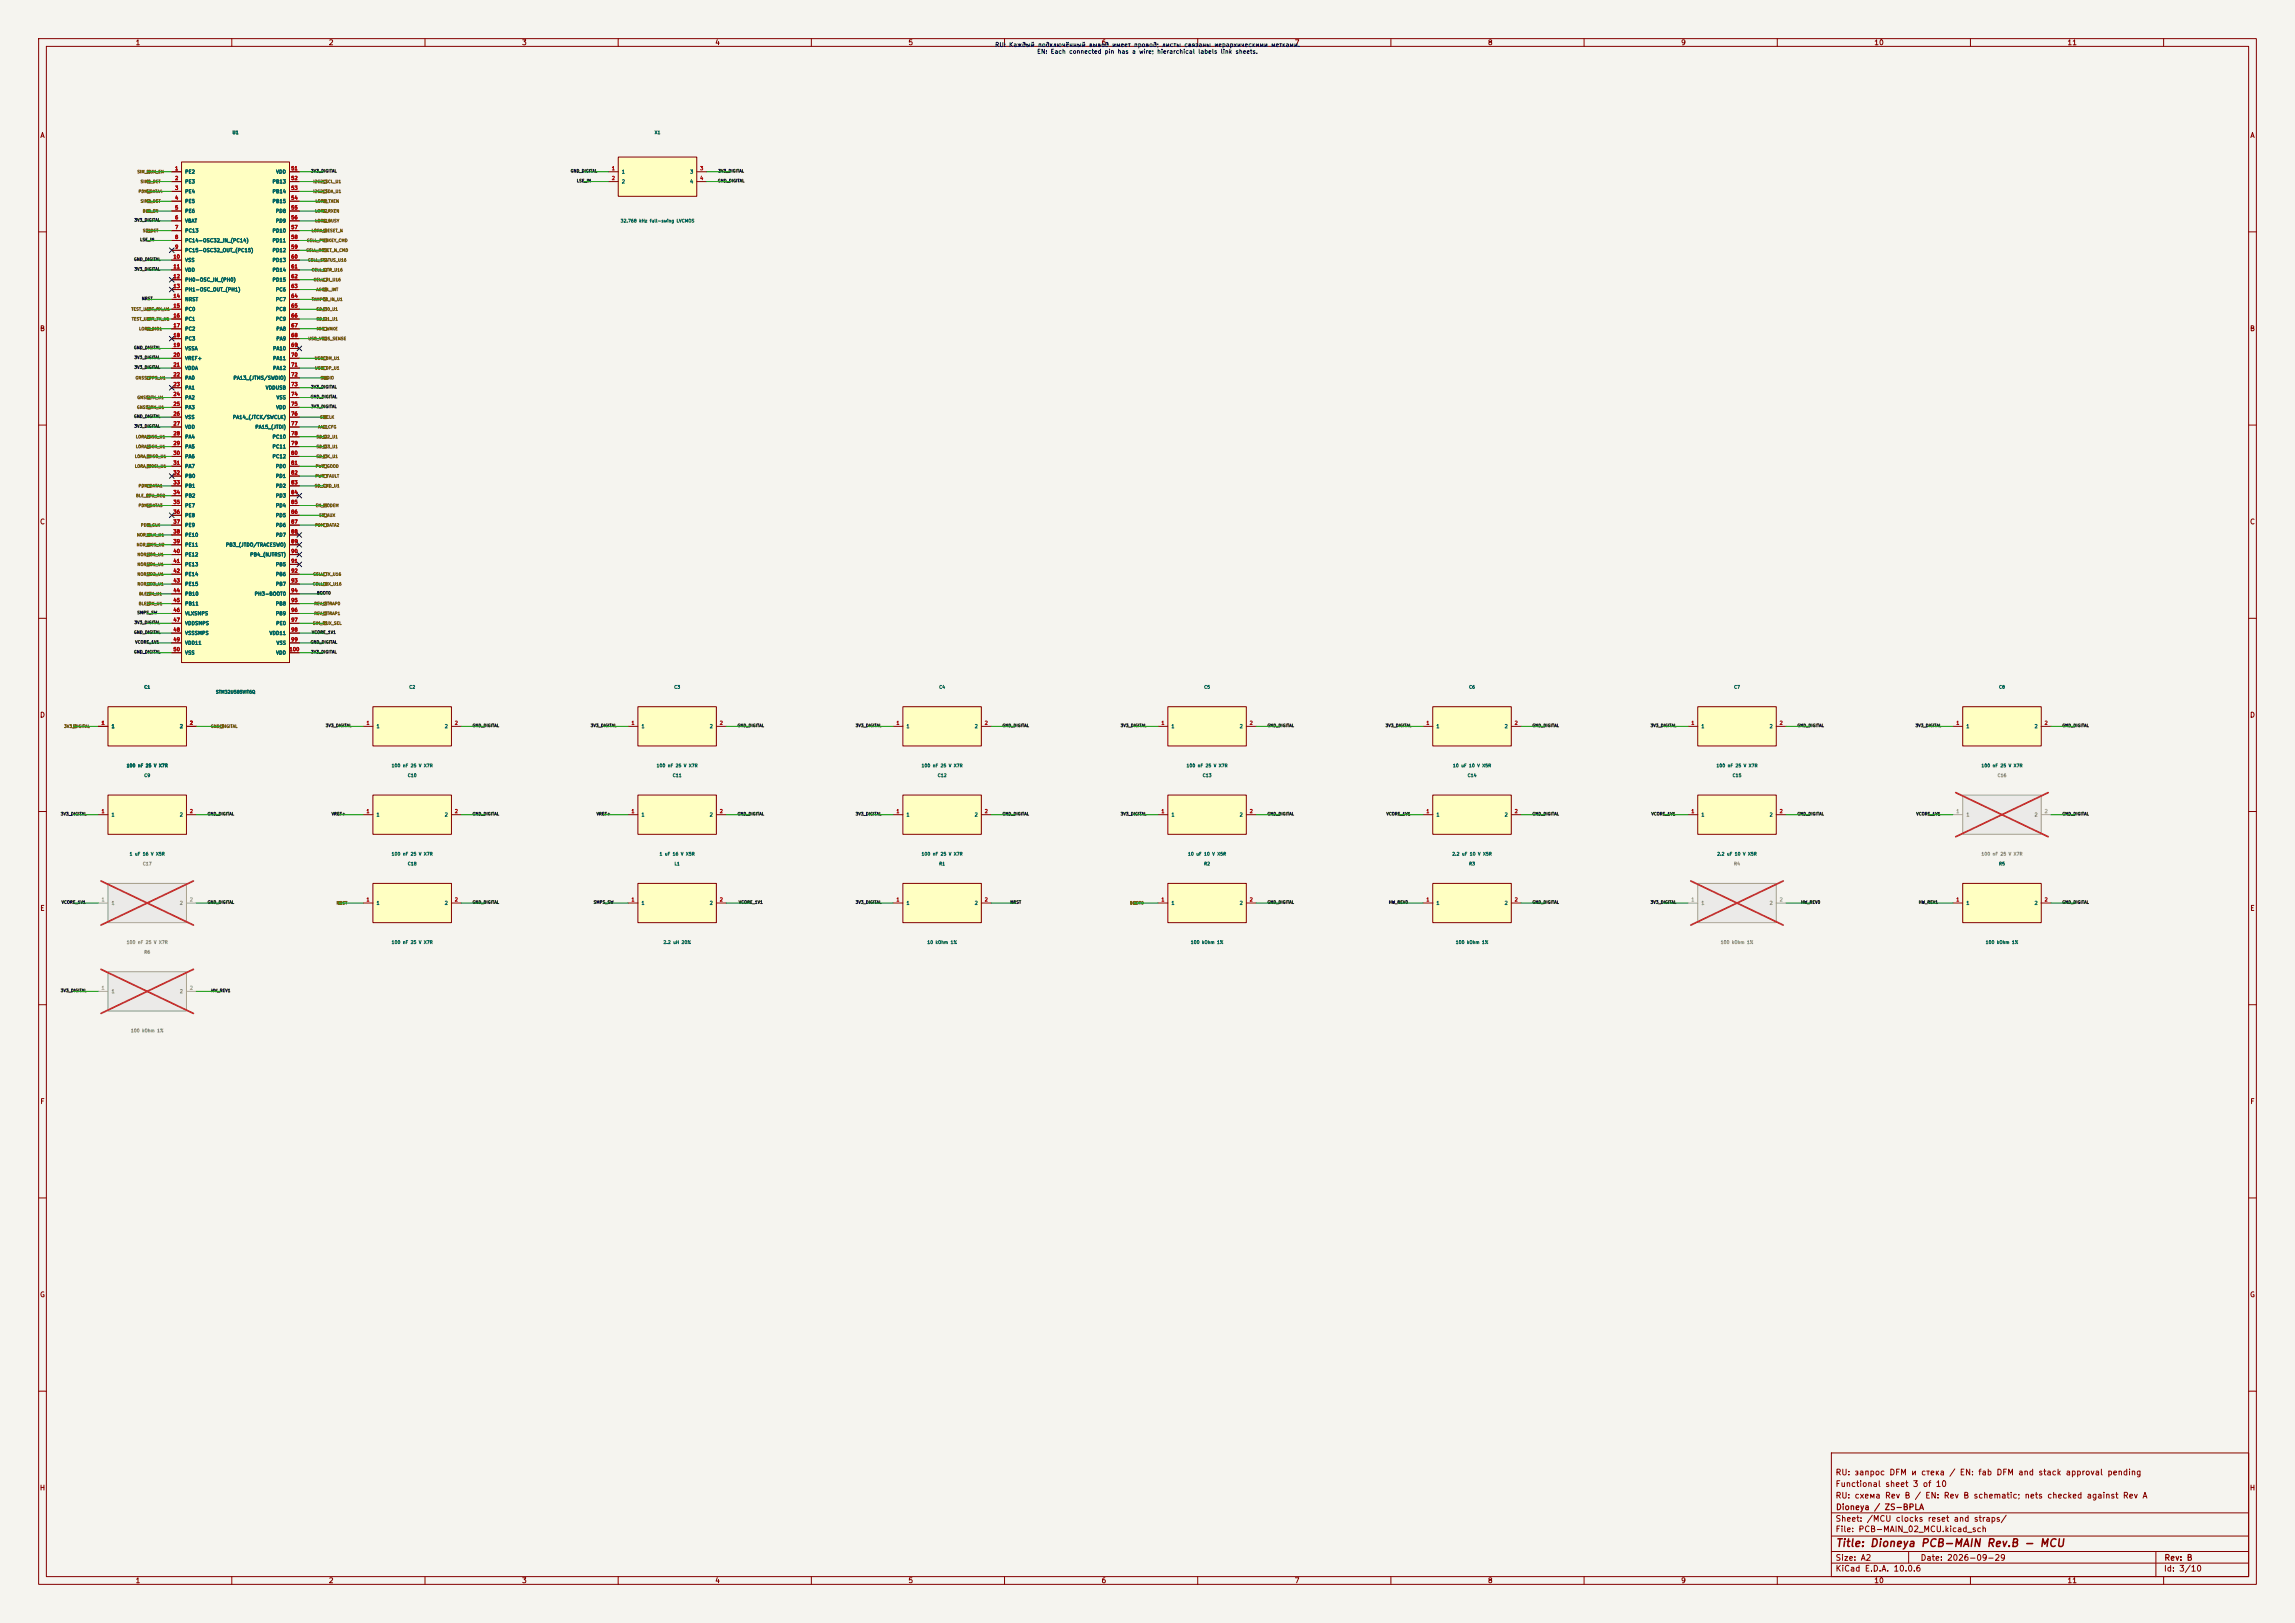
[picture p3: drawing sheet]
<svg xmlns="http://www.w3.org/2000/svg" width="594mm" height="420mm" viewBox="0 0 594 420" stroke-linecap="round" stroke-linejoin="round" font-family="sans-serif">
<defs><g id="words">
<text font-size="2" fill="#840000" x="475" y="400.8">Title: Dioneya PCB-MAIN Rev.B - MCU</text>
<g font-size="1.5" fill="#840000">
<text x="475" y="382.1">RU: запрос DFM и стека / EN: fab DFM and stack approval pending</text>
<text x="475" y="388.1">RU: схема Rev B / EN: Rev B schematic; nets checked against Rev A</text>
<text x="475" y="385.1">Functional sheet 3 of 10</text>
<text x="475" y="394.1">Sheet: /MCU clocks reset and straps/</text>
<text x="475.1" y="391.1">Dioneya / ZS-BPLA</text>
<text x="475" y="396.8">File: PCB-MAIN_02_MCU.kicad_sch</text>
<text x="475" y="407">KiCad E.D.A. 10.0.6</text>
<text x="475" y="404.2">Size: A2</text>
<text x="497" y="404.2">Date: 2026-09-29</text>
<text x="560" y="407">Id: 3/10</text>
<text x="560.1" y="404.2">Rev: B</text>
</g>
<g font-size="1.3" fill="#840000">
<text x="35" y="12">1</text>
<text x="85" y="12">2</text>
<text x="135" y="12">3</text>
<text x="185" y="12">4</text>
<text x="235" y="12">5</text>
<text x="285" y="12">6</text>
<text x="335" y="12">7</text>
<text x="385" y="12">8</text>
<text x="435" y="12">9</text>
<text x="485" y="12">10</text>
<text x="535" y="12">11</text>
<text x="10.3" y="36">A</text>
<text x="582.3" y="36">A</text>
<text x="10.2" y="86">B</text>
<text x="582.2" y="86">B</text>
<text x="10.2" y="136">C</text>
<text x="582.2" y="136">C</text>
<text x="10.2" y="186">D</text>
<text x="582.2" y="186">D</text>
<text x="10.3" y="236">E</text>
<text x="582.3" y="236">E</text>
<text x="10.3" y="286">F</text>
<text x="582.3" y="286">F</text>
<text x="10.2" y="336">G</text>
<text x="582.2" y="336">G</text>
<text x="10.2" y="386">H</text>
<text x="582.2" y="386">H</text>
<text x="35" y="410">1</text>
<text x="85" y="410">2</text>
<text x="135" y="410">3</text>
<text x="185" y="410">4</text>
<text x="235" y="410">5</text>
<text x="285" y="410">6</text>
<text x="335" y="410">7</text>
<text x="385" y="410">8</text>
<text x="435" y="410">9</text>
<text x="485" y="410">10</text>
<text x="535" y="410">11</text>
</g>
<g font-size="1.1" fill="#0000c2">
<text x="257.4" y="12.4">RU: Каждый подключённый вывод имеет провод; листы связаны иерархическими метками.</text>
<text x="268.3" y="14.2">EN: Each connected pin has a wire; hierarchical labels link sheets.</text>
</g>
<g font-size=".9" fill="#a90000">
<text x="45.2" y="44.2">1</text>
<text x="45.2" y="46.8">2</text>
<text x="75.3" y="44.2">51</text>
<text x="75.3" y="46.8">52</text>
<text x="158.2" y="44.2">1</text>
<text x="158.2" y="46.8">2</text>
<text x="181.1" y="44.2">3</text>
<text x="181.1" y="46.8">4</text>
<text x="45.2" y="49.3">3</text>
<text x="45.2" y="51.9">4</text>
<text x="75.3" y="49.3">53</text>
<text x="75.3" y="51.9">54</text>
<text x="45.2" y="54.4">5</text>
<text x="45.2" y="56.9">6</text>
<text x="45.2" y="59.5">7</text>
<text x="75.3" y="54.4">55</text>
<text x="75.3" y="56.9">56</text>
<text x="75.3" y="59.5">57</text>
<text x="45.2" y="62">8</text>
<text x="45.2" y="64.6">9</text>
<text x="75.3" y="62">58</text>
<text x="75.3" y="64.6">59</text>
<text x="44.8" y="67.1">10</text>
<text x="44.8" y="69.6">11</text>
<text x="75.3" y="67.1">60</text>
<text x="75.3" y="69.6">61</text>
<text x="44.8" y="72.2">12</text>
<text x="44.8" y="74.7">13</text>
<text x="44.8" y="77.3">14</text>
<text x="75.3" y="72.2">62</text>
<text x="75.3" y="74.7">63</text>
<text x="75.3" y="77.3">64</text>
<text x="44.8" y="79.8">15</text>
<text x="44.8" y="82.3">16</text>
<text x="75.3" y="79.8">65</text>
<text x="75.3" y="82.3">66</text>
<text x="44.8" y="84.9">17</text>
<text x="44.8" y="87.4">18</text>
<text x="44.8" y="90">19</text>
<text x="75.3" y="84.9">67</text>
<text x="75.3" y="87.4">68</text>
<text x="75.3" y="90">69</text>
<text x="44.8" y="92.5">20</text>
<text x="44.8" y="95">21</text>
<text x="75.3" y="92.5">70</text>
<text x="75.3" y="95">71</text>
<text x="44.8" y="97.6">22</text>
<text x="44.8" y="100.1">23</text>
<text x="75.3" y="97.6">72</text>
<text x="75.3" y="100.1">73</text>
<text x="44.8" y="102.7">24</text>
<text x="44.8" y="105.2">25</text>
<text x="44.8" y="107.7">26</text>
<text x="75.3" y="102.7">74</text>
<text x="75.3" y="105.2">75</text>
<text x="75.3" y="107.7">76</text>
<text x="44.8" y="110.3">27</text>
<text x="44.8" y="112.8">28</text>
<text x="75.3" y="110.3">77</text>
<text x="75.3" y="112.8">78</text>
<text x="44.8" y="115.4">29</text>
<text x="44.8" y="117.9">30</text>
<text x="75.3" y="115.4">79</text>
<text x="75.3" y="117.9">80</text>
<text x="44.8" y="120.4">31</text>
<text x="44.8" y="123">32</text>
<text x="44.8" y="125.5">33</text>
<text x="75.3" y="120.4">81</text>
<text x="75.3" y="123">82</text>
<text x="75.3" y="125.5">83</text>
<text x="44.8" y="128.1">34</text>
<text x="44.8" y="130.6">35</text>
<text x="75.3" y="128.1">84</text>
<text x="75.3" y="130.6">85</text>
<text x="44.8" y="133.1">36</text>
<text x="44.8" y="135.7">37</text>
<text x="75.3" y="133.1">86</text>
<text x="75.3" y="135.7">87</text>
<text x="44.8" y="138.2">38</text>
<text x="44.8" y="140.8">39</text>
<text x="44.8" y="143.3">40</text>
<text x="75.3" y="138.2">88</text>
<text x="75.3" y="140.8">89</text>
<text x="75.3" y="143.3">90</text>
<text x="44.8" y="145.8">41</text>
<text x="44.8" y="148.4">42</text>
<text x="75.3" y="145.8">91</text>
<text x="75.3" y="148.4">92</text>
<text x="44.8" y="150.9">43</text>
<text x="44.8" y="153.5">44</text>
<text x="75.3" y="150.9">93</text>
<text x="75.3" y="153.5">94</text>
<text x="44.8" y="156">45</text>
<text x="44.8" y="158.5">46</text>
<text x="44.8" y="161.1">47</text>
<text x="75.3" y="156">95</text>
<text x="75.3" y="158.5">96</text>
<text x="75.3" y="161.1">97</text>
<text x="44.8" y="163.6">48</text>
<text x="44.8" y="166.2">49</text>
<text x="75.3" y="163.6">98</text>
<text x="75.3" y="166.2">99</text>
<text x="44.8" y="168.7">50</text>
<text x="74.8" y="168.7">100</text>
<text x="26.2" y="187.8">1</text>
<text x="49" y="187.8">2</text>
<text x="94.7" y="187.8">1</text>
<text x="117.6" y="187.8">2</text>
<text x="163.3" y="187.8">1</text>
<text x="186.2" y="187.8">2</text>
<text x="231.9" y="187.8">1</text>
<text x="254.8" y="187.8">2</text>
<text x="300.5" y="187.8">1</text>
<text x="323.3" y="187.8">2</text>
<text x="369.1" y="187.8">1</text>
<text x="391.9" y="187.8">2</text>
<text x="437.6" y="187.8">1</text>
<text x="460.5" y="187.8">2</text>
<text x="506.2" y="187.8">1</text>
<text x="529.1" y="187.8">2</text>
<text x="26.2" y="210.6">1</text>
<text x="49" y="210.6">2</text>
<text x="94.7" y="210.6">1</text>
<text x="117.6" y="210.6">2</text>
<text x="163.3" y="210.6">1</text>
<text x="186.2" y="210.6">2</text>
<text x="231.9" y="210.6">1</text>
<text x="254.8" y="210.6">2</text>
<text x="300.5" y="210.6">1</text>
<text x="323.3" y="210.6">2</text>
<text x="369.1" y="210.6">1</text>
<text x="391.9" y="210.6">2</text>
<text x="437.6" y="210.6">1</text>
<text x="460.5" y="210.6">2</text>
<text x="94.7" y="233.5">1</text>
<text x="117.6" y="233.5">2</text>
<text x="163.3" y="233.5">1</text>
<text x="186.2" y="233.5">2</text>
<text x="231.9" y="233.5">1</text>
<text x="254.8" y="233.5">2</text>
<text x="300.5" y="233.5">1</text>
<text x="323.3" y="233.5">2</text>
<text x="369.1" y="233.5">1</text>
<text x="391.9" y="233.5">2</text>
<text x="506.2" y="233.5">1</text>
<text x="529.1" y="233.5">2</text>
</g>
<g font-size=".9" fill="#006464">
<text x="47.8" y="45.1">PE2</text>
<text x="47.8" y="47.7">PE3</text>
<text x="70.4" y="47.7">PB13</text>
<text x="71.4" y="45.1">VDD</text>
<text x="160.8" y="45.1">1</text>
<text x="160.8" y="47.7">2</text>
<text x="178.5" y="45.1">3</text>
<text x="178.5" y="47.7">4</text>
<text x="47.8" y="50.2">PE4</text>
<text x="47.8" y="52.8">PE5</text>
<text x="70.4" y="50.2">PB14</text>
<text x="70.4" y="52.8">PB15</text>
<text x="47.8" y="55.3">PE6</text>
<text x="47.8" y="57.8">VBAT</text>
<text x="71.3" y="55.3">PD8</text>
<text x="71.3" y="57.8">PD9</text>
<text x="47.8" y="60.4">PC13</text>
<text x="47.8" y="62.9">PC14-OSC32_IN_(PC14)</text>
<text x="47.8" y="65.5">PC15-OSC32_OUT_(PC15)</text>
<text x="70.4" y="60.4">PD10</text>
<text x="70.4" y="62.9">PD11</text>
<text x="70.4" y="65.5">PD12</text>
<text x="47.8" y="68">VSS</text>
<text x="47.8" y="70.5">VDD</text>
<text x="70.4" y="68">PD13</text>
<text x="70.4" y="70.5">PD14</text>
<text x="47.8" y="73.1">PH0-OSC_IN_(PH0)</text>
<text x="47.8" y="75.6">PH1-OSC_OUT_(PH1)</text>
<text x="70.4" y="73.1">PD15</text>
<text x="71.3" y="75.6">PC6</text>
<text x="47.8" y="78.2">NRST</text>
<text x="47.8" y="80.7">PC0</text>
<text x="47.8" y="83.2">PC1</text>
<text x="71.3" y="78.2">PC7</text>
<text x="71.3" y="80.7">PC8</text>
<text x="71.3" y="83.2">PC9</text>
<text x="47.8" y="85.8">PC2</text>
<text x="47.8" y="88.3">PC3</text>
<text x="71.4" y="85.8">PA8</text>
<text x="71.4" y="88.3">PA9</text>
<text x="47.8" y="90.9">VSSA</text>
<text x="47.8" y="93.4">VREF+</text>
<text x="47.8" y="95.9">VDDA</text>
<text x="70.6" y="90.9">PA10</text>
<text x="70.6" y="93.4">PA11</text>
<text x="70.6" y="95.9">PA12</text>
<text x="47.8" y="98.5">PA0</text>
<text x="47.8" y="101">PA1</text>
<text x="60.3" y="98.5">PA13_(JTMS/SWDIO)</text>
<text x="68.7" y="101">VDDUSB</text>
<text x="47.8" y="103.6">PA2</text>
<text x="47.8" y="106.1">PA3</text>
<text x="71.4" y="106.1">VDD</text>
<text x="71.5" y="103.6">VSS</text>
<text x="47.8" y="108.6">VSS</text>
<text x="47.8" y="111.2">VDD</text>
<text x="47.8" y="113.7">PA4</text>
<text x="60.1" y="108.6">PA14_(JTCK/SWCLK)</text>
<text x="66" y="111.2">PA15_(JTDI)</text>
<text x="70.4" y="113.7">PC10</text>
<text x="47.8" y="116.3">PA5</text>
<text x="47.8" y="118.8">PA6</text>
<text x="70.4" y="116.3">PC11</text>
<text x="70.4" y="118.8">PC12</text>
<text x="47.8" y="121.3">PA7</text>
<text x="47.8" y="123.9">PB0</text>
<text x="71.3" y="121.3">PD0</text>
<text x="71.3" y="123.9">PD1</text>
<text x="47.8" y="126.4">PB1</text>
<text x="47.8" y="129">PB2</text>
<text x="47.8" y="131.5">PE7</text>
<text x="71.3" y="126.4">PD2</text>
<text x="71.3" y="129">PD3</text>
<text x="71.3" y="131.5">PD4</text>
<text x="47.8" y="134">PE8</text>
<text x="47.8" y="136.6">PE9</text>
<text x="71.3" y="134">PD5</text>
<text x="71.3" y="136.6">PD6</text>
<text x="47.8" y="139.1">PE10</text>
<text x="47.8" y="141.7">PE11</text>
<text x="58.3" y="141.7">PB3_(JTDO/TRACESWO)</text>
<text x="71.3" y="139.1">PD7</text>
<text x="47.8" y="144.2">PE12</text>
<text x="47.8" y="146.7">PE13</text>
<text x="47.8" y="149.3">PE14</text>
<text x="64.6" y="144.2">PB4_(NJTRST)</text>
<text x="71.3" y="146.7">PB5</text>
<text x="71.3" y="149.3">PB6</text>
<text x="47.8" y="151.8">PE15</text>
<text x="47.8" y="154.4">PB10</text>
<text x="65.8" y="154.4">PH3-BOOT0</text>
<text x="71.3" y="151.8">PB7</text>
<text x="47.8" y="156.9">PB11</text>
<text x="47.8" y="159.4">VLXSMPS</text>
<text x="47.8" y="162">VDDSMPS</text>
<text x="71.3" y="156.9">PB8</text>
<text x="71.3" y="159.4">PB9</text>
<text x="71.4" y="162">PE0</text>
<text x="47.8" y="164.5">VSSSMPS</text>
<text x="47.8" y="167.1">VDD11</text>
<text x="69.7" y="164.5">VDD11</text>
<text x="71.5" y="167.1">VSS</text>
<text x="47.8" y="169.6">VSS</text>
<text x="71.4" y="169.6">VDD</text>
<text x="28.8" y="188.6">1</text>
<text x="46.4" y="188.6">2</text>
<text x="97.3" y="188.6">1</text>
<text x="115" y="188.6">2</text>
<text x="165.9" y="188.6">1</text>
<text x="183.6" y="188.6">2</text>
<text x="234.5" y="188.6">1</text>
<text x="252.2" y="188.6">2</text>
<text x="303.1" y="188.6">1</text>
<text x="320.7" y="188.6">2</text>
<text x="371.7" y="188.6">1</text>
<text x="389.3" y="188.6">2</text>
<text x="440.2" y="188.6">1</text>
<text x="457.9" y="188.6">2</text>
<text x="508.8" y="188.6">1</text>
<text x="526.5" y="188.6">2</text>
<text x="28.8" y="211.5">1</text>
<text x="46.4" y="211.5">2</text>
<text x="97.3" y="211.5">1</text>
<text x="115" y="211.5">2</text>
<text x="165.9" y="211.5">1</text>
<text x="183.6" y="211.5">2</text>
<text x="234.5" y="211.5">1</text>
<text x="252.2" y="211.5">2</text>
<text x="303.1" y="211.5">1</text>
<text x="320.7" y="211.5">2</text>
<text x="371.7" y="211.5">1</text>
<text x="389.3" y="211.5">2</text>
<text x="440.2" y="211.5">1</text>
<text x="457.9" y="211.5">2</text>
<text x="97.3" y="234.4">1</text>
<text x="115" y="234.4">2</text>
<text x="165.9" y="234.4">1</text>
<text x="183.6" y="234.4">2</text>
<text x="234.5" y="234.4">1</text>
<text x="252.2" y="234.4">2</text>
<text x="303.1" y="234.4">1</text>
<text x="320.7" y="234.4">2</text>
<text x="371.7" y="234.4">1</text>
<text x="389.3" y="234.4">2</text>
<text x="508.8" y="234.4">1</text>
<text x="526.5" y="234.4">2</text>
</g>
<g font-size=".9" fill="#a5a4a2">
<text x="506.2" y="210.6">1</text>
<text x="529.1" y="210.6">2</text>
<text x="26.2" y="233.5">1</text>
<text x="49" y="233.5">2</text>
<text x="437.6" y="233.5">1</text>
<text x="460.5" y="233.5">2</text>
<text x="26.2" y="256.3">1</text>
<text x="49" y="256.3">2</text>
</g>
<g font-size=".9" fill="#939391">
<text x="508.8" y="211.5">1</text>
<text x="526.5" y="211.5">2</text>
<text x="28.8" y="234.4">1</text>
<text x="46.4" y="234.4">2</text>
<text x="440.2" y="234.4">1</text>
<text x="457.9" y="234.4">2</text>
<text x="28.8" y="257.2">1</text>
<text x="46.4" y="257.2">2</text>
</g>
<g font-size=".8" fill="#006464">
<text x="60.1" y="34.9">U1</text>
<text x="169.3" y="34.9">X1</text>
<text x="160.5" y="57.8">32.768 kHz full-swing LVCMOS</text>
<text x="37.2" y="178.4">C1</text>
<text x="55.8" y="179.7">STM32U585VIT6Q</text>
<text x="105.8" y="178.4">C2</text>
<text x="174.4" y="178.4">C3</text>
<text x="243" y="178.4">C4</text>
<text x="311.6" y="178.4">C5</text>
<text x="380.1" y="178.4">C6</text>
<text x="448.7" y="178.4">C7</text>
<text x="517.3" y="178.4">C8</text>
<text x="32.7" y="198.7">100 nF 25 V X7R</text>
<text x="37.2" y="201.3">C9</text>
<text x="101.3" y="198.7">100 nF 25 V X7R</text>
<text x="105.4" y="201.3">C10</text>
<text x="169.8" y="198.7">100 nF 25 V X7R</text>
<text x="174" y="201.3">C11</text>
<text x="238.4" y="198.7">100 nF 25 V X7R</text>
<text x="242.6" y="201.3">C12</text>
<text x="307" y="198.7">100 nF 25 V X7R</text>
<text x="311.2" y="201.3">C13</text>
<text x="376" y="198.7">10 uF 10 V X5R</text>
<text x="379.8" y="201.3">C14</text>
<text x="444.2" y="198.7">100 nF 25 V X7R</text>
<text x="448.3" y="201.3">C15</text>
<text x="512.7" y="198.7">100 nF 25 V X7R</text>
<text x="33.4" y="221.6">1 uF 16 V X5R</text>
<text x="101.3" y="221.6">100 nF 25 V X7R</text>
<text x="170.6" y="221.6">1 uF 16 V X5R</text>
<text x="238.4" y="221.6">100 nF 25 V X7R</text>
<text x="307.4" y="221.6">10 uF 10 V X5R</text>
<text x="375.8" y="221.6">2.2 uF 10 V X5R</text>
<text x="444.4" y="221.6">2.2 uF 10 V X5R</text>
<text x="105.4" y="224.1">C18</text>
<text x="174.5" y="224.1">L1</text>
<text x="243" y="224.1">R1</text>
<text x="311.6" y="224.1">R2</text>
<text x="380.1" y="224.1">R3</text>
<text x="517.3" y="224.1">R5</text>
<text x="101.3" y="244.4">100 nF 25 V X7R</text>
<text x="171.6" y="244.4">2.2 uH 20%</text>
<text x="239.9" y="244.4">10 kOhm 1%</text>
<text x="308.1" y="244.4">100 kOhm 1%</text>
<text x="376.7" y="244.4">100 kOhm 1%</text>
<text x="513.9" y="244.4">100 kOhm 1%</text>
</g>
<g font-size=".8" fill="#725600">
<text x="35.4" y="45">SIM_MUX_EN</text>
<text x="36.3" y="47.6">SIM1_DET</text>
<text x="81" y="47.6">I2C2_SCL_U1</text>
<text x="35.8" y="50.1">PDM_DATA4</text>
<text x="36.3" y="52.6">SIM2_DET</text>
<text x="81" y="50.1">I2C2_SDA_U1</text>
<text x="81.6" y="52.6">LORA_TXEN</text>
<text x="36.9" y="55.2">BLE_EN</text>
<text x="81.5" y="55.2">LORA_RXEN</text>
<text x="81.5" y="57.7">LORA_BUSY</text>
<text x="36.9" y="60.3">SD_DET</text>
<text x="79.2" y="65.3">CELL_RESET_N_CMD</text>
<text x="79.3" y="62.8">CELL_PWRKEY_CMD</text>
<text x="80.6" y="60.3">LORA_RESET_N</text>
<text x="79.6" y="67.9">CELL_STATUS_U16</text>
<text x="80.6" y="70.4">CELL_DTR_U16</text>
<text x="81.1" y="73">CELL_RI_U16</text>
<text x="81.8" y="75.5">ACCEL_INT</text>
<text x="33.9" y="80.6">TEST_UART_RX_U1</text>
<text x="34" y="83.1">TEST_UART_TX_U1</text>
<text x="80.6" y="78">TAMPER_IN_U1</text>
<text x="81.8" y="80.6">SD_D0_U1</text>
<text x="81.8" y="83.1">SD_D1_U1</text>
<text x="35.9" y="85.7">LORA_DIO1</text>
<text x="79.7" y="88.2">USB_VBUS_SENSE</text>
<text x="81.9" y="85.7">MIC_WAKE</text>
<text x="81.4" y="93.3">USB_DM_U1</text>
<text x="81.4" y="95.8">USB_DP_U1</text>
<text x="35" y="98.4">GNSS_PPS_U1</text>
<text x="82.9" y="98.4">SWDIO</text>
<text x="35.4" y="106">GNSS_RX_U1</text>
<text x="35.4" y="103.4">GNSS_TX_U1</text>
<text x="35.1" y="113.6">LORA_NSS_U1</text>
<text x="81.8" y="113.6">SD_D2_U1</text>
<text x="82.2" y="111.1">AAD_CFG</text>
<text x="82.8" y="108.5">SWCLK</text>
<text x="34.8" y="118.7">LORA_MISO_U1</text>
<text x="35.1" y="116.1">LORA_SCK_U1</text>
<text x="81.8" y="118.7">SD_CK_U1</text>
<text x="81.8" y="116.1">SD_D3_U1</text>
<text x="34.8" y="121.2">LORA_MOSI_U1</text>
<text x="81.5" y="123.8">PWR_FAULT</text>
<text x="81.6" y="121.2">PWR_GOOD</text>
<text x="35.1" y="128.8">BLE_DFU_REQ</text>
<text x="35.8" y="126.3">PDM_DATA1</text>
<text x="35.8" y="131.4">PDM_DATA3</text>
<text x="81.4" y="126.3">SD_CMD_U1</text>
<text x="81.6" y="131.4">EN_MODEM</text>
<text x="36.4" y="136.5">PDM_CLK</text>
<text x="81.5" y="136.5">PDM_DATA2</text>
<text x="82.5" y="133.9">EN_AUX</text>
<text x="35.3" y="141.5">NOR_NCS_U2</text>
<text x="35.4" y="139">NOR_CLK_U1</text>
<text x="35.5" y="144.1">NOR_IO0_U1</text>
<text x="35.5" y="146.6">NOR_IO1_U1</text>
<text x="35.5" y="149.2">NOR_IO2_U1</text>
<text x="81" y="149.2">CELL_TX_U16</text>
<text x="35.5" y="151.7">NOR_IO3_U1</text>
<text x="35.9" y="154.2">BLE_TX_U1</text>
<text x="80.9" y="151.7">CELL_RX_U16</text>
<text x="35.8" y="156.8">BLE_RX_U1</text>
<text x="80.9" y="161.9">SIM_MUX_SEL</text>
<text x="81.2" y="159.3">REV_STRAP1</text>
<text x="81.2" y="156.8">REV_STRAP0</text>
<text x="16.5" y="188.5">3V3_DIGITAL</text>
<text x="54.5" y="188.5">GND_DIGITAL</text>
<text x="87" y="234.2">NRST</text>
<text x="292.4" y="234.2">BOOT0</text>
</g>
<g font-size=".8" fill="#0f0f0f">
<text x="80.4" y="44.8">3V3_DIGITAL</text>
<text x="147.6" y="44.8">GND_DIGITAL</text>
<text x="149.2" y="47.3">LSE_IN</text>
<text x="185.7" y="47.3">GND_DIGITAL</text>
<text x="185.8" y="44.8">3V3_DIGITAL</text>
<text x="34.7" y="57.5">3V3_DIGITAL</text>
<text x="36.2" y="62.6">LSE_IN</text>
<text x="34.6" y="67.7">GND_DIGITAL</text>
<text x="34.7" y="70.2">3V3_DIGITAL</text>
<text x="36.6" y="77.8">NRST</text>
<text x="34.6" y="90.5">GND_DIGITAL</text>
<text x="34.7" y="93.1">3V3_DIGITAL</text>
<text x="34.7" y="95.6">3V3_DIGITAL</text>
<text x="80.4" y="100.7">3V3_DIGITAL</text>
<text x="80.3" y="103.2">GND_DIGITAL</text>
<text x="80.4" y="105.8">3V3_DIGITAL</text>
<text x="34.6" y="108.3">GND_DIGITAL</text>
<text x="34.7" y="110.8">3V3_DIGITAL</text>
<text x="81.9" y="154">BOOT0</text>
<text x="34.7" y="161.6">3V3_DIGITAL</text>
<text x="35.4" y="159.1">SMPS_SW</text>
<text x="34.6" y="164.2">GND_DIGITAL</text>
<text x="34.9" y="166.7">VCORE_1V1</text>
<text x="80.3" y="166.7">GND_DIGITAL</text>
<text x="80.6" y="164.2">VCORE_1V1</text>
<text x="34.6" y="169.3">GND_DIGITAL</text>
<text x="80.4" y="169.3">3V3_DIGITAL</text>
<text x="84.2" y="188.3">3V3_DIGITAL</text>
<text x="122.2" y="188.3">GND_DIGITAL</text>
<text x="152.8" y="188.3">3V3_DIGITAL</text>
<text x="190.8" y="188.3">GND_DIGITAL</text>
<text x="221.4" y="188.3">3V3_DIGITAL</text>
<text x="259.4" y="188.3">GND_DIGITAL</text>
<text x="290" y="188.3">3V3_DIGITAL</text>
<text x="327.9" y="188.3">GND_DIGITAL</text>
<text x="358.5" y="188.3">3V3_DIGITAL</text>
<text x="396.5" y="188.3">GND_DIGITAL</text>
<text x="427.1" y="188.3">3V3_DIGITAL</text>
<text x="465.1" y="188.3">GND_DIGITAL</text>
<text x="495.7" y="188.3">3V3_DIGITAL</text>
<text x="533.7" y="188.3">GND_DIGITAL</text>
<text x="15.6" y="211.2">3V3_DIGITAL</text>
<text x="53.6" y="211.2">GND_DIGITAL</text>
<text x="85.7" y="211.2">VREF+</text>
<text x="122.2" y="211.2">GND_DIGITAL</text>
<text x="154.3" y="211.2">VREF+</text>
<text x="190.8" y="211.2">GND_DIGITAL</text>
<text x="221.4" y="211.2">3V3_DIGITAL</text>
<text x="259.4" y="211.2">GND_DIGITAL</text>
<text x="290" y="211.2">3V3_DIGITAL</text>
<text x="327.9" y="211.2">GND_DIGITAL</text>
<text x="358.7" y="211.2">VCORE_1V1</text>
<text x="396.5" y="211.2">GND_DIGITAL</text>
<text x="427.3" y="211.2">VCORE_1V1</text>
<text x="465.1" y="211.2">GND_DIGITAL</text>
<text x="495.9" y="211.2">VCORE_1V1</text>
<text x="533.7" y="211.2">GND_DIGITAL</text>
<text x="15.9" y="234">VCORE_1V1</text>
<text x="53.6" y="234">GND_DIGITAL</text>
<text x="122.2" y="234">GND_DIGITAL</text>
<text x="153.5" y="234">SMPS_SW</text>
<text x="191.1" y="234">VCORE_1V1</text>
<text x="221.4" y="234">3V3_DIGITAL</text>
<text x="261.4" y="234">NRST</text>
<text x="327.9" y="234">GND_DIGITAL</text>
<text x="359.4" y="234">HW_REV0</text>
<text x="396.5" y="234">GND_DIGITAL</text>
<text x="427.1" y="234">3V3_DIGITAL</text>
<text x="466.1" y="234">HW_REV0</text>
<text x="496.5" y="234">HW_REV1</text>
<text x="533.7" y="234">GND_DIGITAL</text>
<text x="15.6" y="256.9">3V3_DIGITAL</text>
<text x="54.6" y="256.9">HW_REV1</text>
</g>
<g font-size=".8" fill="#939391">
<text x="516.9" y="201.3">C16</text>
<text x="512.7" y="221.6">100 nF 25 V X7R</text>
<text x="36.9" y="224.1">C17</text>
<text x="448.7" y="224.1">R4</text>
<text x="32.7" y="244.4">100 nF 25 V X7R</text>
<text x="445.3" y="244.4">100 kOhm 1%</text>
<text x="37.2" y="247">R6</text>
<text x="33.8" y="267.3">100 kOhm 1%</text>
</g>
</g></defs>
<path d="M0 0h594v420h-594z" fill="#f5f4ef" stroke="#f5f4ef" stroke-width=".26"/>
<g fill="none" stroke="#840000" stroke-width=".26">
<path d="M10 10h574v400h-574zM12 12h570v396h-570zM60 10v2M110 10v2M160 10v2M210 10v2M260 10v2M310 10v2M360 10v2M410 10v2M460 10v2M510 10v2"/>
<path d="M560 10v2M10 60h2M582 60h2M10 110h2M582 110h2M10 160h2M582 160h2M10 210h2M582 210h2M10 260h2M582 260h2M10 310h2"/>
<path d="M582 310h2M10 360h2M474 376h108v32h-108zM582 360h2M474 397.5h108M474 391.5h108M60 408v2M110 408v2M160 408v2M210 408v2M260 408v2M310 408v2"/>
<path d="M360 408v2M410 408v2M460 408v2M474 404.5h108M474 401.5h108M494 401.5v3M510 408v2M558 401.5v6.5M560 408v2"/>
</g>
<path d="M96.5 228.6h20.3v10.2h-20.3z" fill="#ffffc2"/>
<path d="M94 233.7h2.5M96.5 228.6h20.3v10.2h-20.3zM116.8 233.7h2.6" fill="none" stroke="#840000" stroke-width=".26"/>
<path d="M27.9 182.9h20.4v10.1h-20.4z" fill="#ffffc2"/>
<path d="M25.4 188h2.5M27.9 182.9h20.4v10.1h-20.4zM48.3 188h2.5" fill="none" stroke="#840000" stroke-width=".26"/>
<path d="M27.9 205.7h20.4v10.2h-20.4z" fill="#ffffc2"/>
<path d="M25.4 210.8h2.5M27.9 205.7h20.4v10.2h-20.4zM48.3 210.8h2.5" fill="none" stroke="#840000" stroke-width=".26"/>
<path d="M508 205.7h20.3v10.2h-20.3z" fill="#ebeae8"/>
<path d="M505.5 210.8h2.5M508 205.7h20.3v10.2h-20.3zM528.3 210.8h2.6" fill="none" stroke="#9c9b98" stroke-width=".26"/>
<path d="M506.2 205.1l23.9 11.4M530.1 205.1l-23.9 11.4" fill="none" stroke="#e12e31" stroke-width=".46"/>
<path d="M508 182.9h20.3v10.1h-20.3z" fill="#ffffc2"/>
<path d="M505.5 188h2.5M508 182.9h20.3v10.1h-20.3zM528.3 188h2.6" fill="none" stroke="#840000" stroke-width=".26"/>
<path d="M370.8 228.6h20.4v10.2h-20.4z" fill="#ffffc2"/>
<path d="M368.3 233.7h2.5M370.8 228.6h20.4v10.2h-20.4zM391.2 233.7h2.5" fill="none" stroke="#840000" stroke-width=".26"/>
<path d="M508 228.6h20.3v10.2h-20.3z" fill="#ffffc2"/>
<path d="M505.5 233.7h2.5M508 228.6h20.3v10.2h-20.3zM528.3 233.7h2.6" fill="none" stroke="#840000" stroke-width=".26"/>
<path d="M439.4 228.6h20.3v10.2h-20.3z" fill="#ebeae8"/>
<path d="M436.9 233.7h2.5M439.4 228.6h20.3v10.2h-20.3zM459.7 233.7h2.6" fill="none" stroke="#9c9b98" stroke-width=".26"/>
<path d="M437.6 228l23.9 11.4M461.5 228l-23.9 11.4" fill="none" stroke="#e12e31" stroke-width=".46"/>
<path d="M439.4 205.7h20.3v10.2h-20.3z" fill="#ffffc2"/>
<path d="M436.9 210.8h2.5M439.4 205.7h20.3v10.2h-20.3zM459.7 210.8h2.6" fill="none" stroke="#840000" stroke-width=".26"/>
<path d="M96.5 182.9h20.3v10.1h-20.3z" fill="#ffffc2"/>
<path d="M94 188h2.5M96.5 182.9h20.3v10.1h-20.3zM116.8 188h2.6" fill="none" stroke="#840000" stroke-width=".26"/>
<path d="M96.5 205.7h20.3v10.2h-20.3z" fill="#ffffc2"/>
<path d="M94 210.8h2.5M96.5 205.7h20.3v10.2h-20.3zM116.8 210.8h2.6" fill="none" stroke="#840000" stroke-width=".26"/>
<path d="M160 40.6h20.3v10.2h-20.3z" fill="#ffffc2"/>
<path d="M157.5 44.5h2.5M157.5 47h2.5M160 40.6h20.3v10.2h-20.3zM180.3 44.5h2.6M180.3 47h2.6" fill="none" stroke="#840000" stroke-width=".26"/>
<path d="M27.9 228.6h20.4v10.2h-20.4z" fill="#ebeae8"/>
<path d="M25.4 233.7h2.5M27.9 228.6h20.4v10.2h-20.4zM48.3 233.7h2.5" fill="none" stroke="#9c9b98" stroke-width=".26"/>
<path d="M26.1 228l24 11.4M50.1 228l-24 11.4" fill="none" stroke="#e12e31" stroke-width=".46"/>
<path d="M47 41.9h27.9v129.6h-27.9z" fill="#ffffc2"/>
<g fill="none" stroke="#840000" stroke-width=".26">
<path d="M44.4 44.5h2.6M44.4 47h2.6M44.4 49.5h2.6M44.4 52.1h2.6M44.4 54.6h2.6M44.4 57.2h2.6M44.4 59.7h2.6M47 41.9h27.9v129.6h-27.9zM74.9 44.5h2.6M74.9 47h2.6M74.9 49.5h2.6M74.9 52.1h2.6"/>
<path d="M74.9 54.6h2.6M74.9 57.2h2.6M74.9 59.7h2.6M44.4 62.2h2.6M44.4 64.8h2.6M44.4 67.3h2.6M44.4 69.9h2.6M44.4 72.4h2.6M44.4 74.9h2.6M44.4 77.5h2.6M74.9 62.2h2.6M74.9 64.8h2.6"/>
<path d="M74.9 67.3h2.6M74.9 69.9h2.6M74.9 72.4h2.6M74.9 74.9h2.6M74.9 77.5h2.6M44.4 80h2.6M44.4 82.6h2.6M44.4 85.1h2.6M44.4 87.6h2.6M44.4 90.2h2.6M44.4 92.7h2.6M44.4 95.3h2.6"/>
<path d="M44.4 97.8h2.6M74.9 80h2.6M74.9 82.6h2.6M74.9 85.1h2.6M74.9 87.6h2.6M74.9 90.2h2.6M74.9 92.7h2.6M74.9 95.3h2.6M74.9 97.8h2.6M44.4 100.3h2.6M44.4 102.9h2.6M44.4 105.4h2.6"/>
<path d="M44.4 108h2.6M44.4 110.5h2.6M44.4 113h2.6M44.4 115.6h2.6M44.4 118.1h2.6M74.9 100.3h2.6M74.9 102.9h2.6M74.9 105.4h2.6M74.9 108h2.6M74.9 110.5h2.6M74.9 113h2.6M74.9 115.6h2.6"/>
<path d="M74.9 118.1h2.6M44.4 120.7h2.6M44.4 123.2h2.6M44.4 125.7h2.6M44.4 128.3h2.6M44.4 130.8h2.6M44.4 133.4h2.6M44.4 135.9h2.6M44.4 138.4h2.6M74.9 120.7h2.6M74.9 123.2h2.6M74.9 125.7h2.6"/>
<path d="M74.9 128.3h2.6M74.9 130.8h2.6M74.9 133.4h2.6M74.9 135.9h2.6M74.9 138.4h2.6M44.4 141h2.6M44.4 143.5h2.6M44.4 146.1h2.6M44.4 148.6h2.6M44.4 151.1h2.6M44.4 153.7h2.6M44.4 156.2h2.6"/>
<path d="M44.4 158.8h2.6M74.9 141h2.6M74.9 143.5h2.6M74.9 146.1h2.6M74.9 148.6h2.6M74.9 151.1h2.6M74.9 153.7h2.6M74.9 156.2h2.6M74.9 158.8h2.6M44.4 161.3h2.6M44.4 163.8h2.6M44.4 166.4h2.6"/>
<path d="M44.4 168.9h2.6M74.9 161.3h2.6M74.9 163.8h2.6M74.9 166.4h2.6M74.9 168.9h2.6"/>
</g>
<path d="M27.9 251.5h20.4v10.1h-20.4z" fill="#ebeae8"/>
<path d="M25.4 256.5h2.5M27.9 251.5h20.4v10.1h-20.4zM48.3 256.5h2.5" fill="none" stroke="#9c9b98" stroke-width=".26"/>
<path d="M26.1 250.8l24 11.4M50.1 250.8l-24 11.4" fill="none" stroke="#e12e31" stroke-width=".46"/>
<path d="M302.3 205.7h20.3v10.2h-20.3z" fill="#ffffc2"/>
<path d="M299.7 210.8h2.6M302.3 205.7h20.3v10.2h-20.3zM322.6 210.8h2.5" fill="none" stroke="#840000" stroke-width=".26"/>
<path d="M370.8 205.7h20.4v10.2h-20.4z" fill="#ffffc2"/>
<path d="M368.3 210.8h2.5M370.8 205.7h20.4v10.2h-20.4zM391.2 210.8h2.5" fill="none" stroke="#840000" stroke-width=".26"/>
<path d="M370.8 182.9h20.4v10.1h-20.4z" fill="#ffffc2"/>
<path d="M368.3 188h2.5M370.8 182.9h20.4v10.1h-20.4zM391.2 188h2.5" fill="none" stroke="#840000" stroke-width=".26"/>
<path d="M233.7 228.6h20.3v10.2h-20.3z" fill="#ffffc2"/>
<path d="M231.1 233.7h2.6M233.7 228.6h20.3v10.2h-20.3zM254 233.7h2.5" fill="none" stroke="#840000" stroke-width=".26"/>
<path d="M439.4 182.9h20.3v10.1h-20.3z" fill="#ffffc2"/>
<path d="M436.9 188h2.5M439.4 182.9h20.3v10.1h-20.3zM459.7 188h2.6" fill="none" stroke="#840000" stroke-width=".26"/>
<path d="M302.3 182.9h20.3v10.1h-20.3z" fill="#ffffc2"/>
<path d="M299.7 188h2.6M302.3 182.9h20.3v10.1h-20.3zM322.6 188h2.5" fill="none" stroke="#840000" stroke-width=".26"/>
<path d="M165.1 228.6h20.3v10.2h-20.3z" fill="#ffffc2"/>
<path d="M162.6 233.7h2.5M165.1 228.6h20.3v10.2h-20.3zM185.4 233.7h2.6" fill="none" stroke="#840000" stroke-width=".26"/>
<path d="M302.3 228.6h20.3v10.2h-20.3z" fill="#ffffc2"/>
<path d="M299.7 233.7h2.6M302.3 228.6h20.3v10.2h-20.3zM322.6 233.7h2.5" fill="none" stroke="#840000" stroke-width=".26"/>
<path d="M165.1 182.9h20.3v10.1h-20.3z" fill="#ffffc2"/>
<path d="M162.6 188h2.5M165.1 182.9h20.3v10.1h-20.3zM185.4 188h2.6" fill="none" stroke="#840000" stroke-width=".26"/>
<path d="M233.7 205.7h20.3v10.2h-20.3z" fill="#ffffc2"/>
<path d="M231.1 210.8h2.6M233.7 205.7h20.3v10.2h-20.3zM254 210.8h2.5" fill="none" stroke="#840000" stroke-width=".26"/>
<path d="M233.7 182.9h20.3v10.1h-20.3z" fill="#ffffc2"/>
<path d="M231.1 188h2.6M233.7 182.9h20.3v10.1h-20.3zM254 188h2.5" fill="none" stroke="#840000" stroke-width=".26"/>
<path d="M165.1 205.7h20.3v10.2h-20.3z" fill="#ffffc2"/>
<g fill="none" stroke="#840000" stroke-width=".26">
<path d="M44.4 44.5h2.6M44.4 47h2.6M44.4 49.5h2.6M44.4 52.1h2.6M44.4 54.6h2.6M44.4 57.2h2.6M44.4 59.7h2.6M74.9 44.5h2.6M74.9 47h2.6M74.9 49.5h2.6M74.9 52.1h2.6M74.9 54.6h2.6"/>
<path d="M74.9 57.2h2.6M74.9 59.7h2.6M44.4 62.2h2.6M44.4 64.8h2.6M44.4 67.3h2.6M44.4 69.9h2.6M44.4 72.4h2.6M44.4 74.9h2.6M44.4 77.5h2.6M74.9 62.2h2.6M74.9 64.8h2.6M74.9 67.3h2.6"/>
<path d="M74.9 69.9h2.6M74.9 72.4h2.6M74.9 74.9h2.6M74.9 77.5h2.6M44.4 80h2.6M44.4 82.6h2.6M44.4 85.1h2.6M44.4 87.6h2.6M44.4 90.2h2.6M44.4 92.7h2.6M44.4 95.3h2.6M44.4 97.8h2.6"/>
<path d="M74.9 80h2.6M74.9 82.6h2.6M74.9 85.1h2.6M74.9 87.6h2.6M74.9 90.2h2.6M74.9 92.7h2.6M74.9 95.3h2.6M74.9 97.8h2.6M44.4 100.3h2.6M44.4 102.9h2.6M44.4 105.4h2.6M44.4 108h2.6"/>
<path d="M44.4 110.5h2.6M44.4 113h2.6M44.4 115.6h2.6M44.4 118.1h2.6M74.9 100.3h2.6M74.9 102.9h2.6M74.9 105.4h2.6M74.9 108h2.6M74.9 110.5h2.6M74.9 113h2.6M74.9 115.6h2.6M74.9 118.1h2.6"/>
<path d="M44.4 120.7h2.6M44.4 123.2h2.6M44.4 125.7h2.6M44.4 128.3h2.6M44.4 130.8h2.6M44.4 133.4h2.6M44.4 135.9h2.6M44.4 138.4h2.6M74.9 120.7h2.6M74.9 123.2h2.6M74.9 125.7h2.6M74.9 128.3h2.6"/>
<path d="M74.9 130.8h2.6M74.9 133.4h2.6M74.9 135.9h2.6M74.9 138.4h2.6M44.4 141h2.6M44.4 143.5h2.6M44.4 146.1h2.6M44.4 148.6h2.6M44.4 151.1h2.6M44.4 153.7h2.6M44.4 156.2h2.6M44.4 158.8h2.6"/>
<path d="M74.9 141h2.6M74.9 143.5h2.6M74.9 146.1h2.6M74.9 148.6h2.6M74.9 151.1h2.6M74.9 153.7h2.6M74.9 156.2h2.6M74.9 158.8h2.6M44.4 161.3h2.6M44.4 163.8h2.6M44.4 166.4h2.6M44.4 168.9h2.6"/>
<path d="M74.9 161.3h2.6M74.9 163.8h2.6M74.9 166.4h2.6M74.9 168.9h2.6M25.4 188h2.5M48.3 188h2.5M162.6 210.8h2.5M165.1 205.7h20.3v10.2h-20.3zM185.4 210.8h2.6"/>
</g>
<g fill="none" stroke="#725600" stroke-width=".26">
<path d="M38.1 59.3h.7v.8h-.7zM38.1 49.2h.7v.7h-.7zM38.1 51.7h.7v.7h-.7zM38.1 54.2h.7v.8h-.7zM38.1 44.1h.7v.7h-.7zM38.1 46.6h.7v.8h-.7zM83.8 54.2h.8v.8h-.8zM83.8 51.7h.8v.7h-.8zM83.8 49.2h.8v.7h-.8zM83.8 46.6h.8v.8h-.8zM83.8 59.3h.8v.8h-.8zM83.8 56.8h.8v.7h-.8z"/>
<path d="M38.1 79.6h.7v.8h-.7zM83.8 64.4h.8v.7h-.8zM83.8 61.9h.8v.7h-.8zM83.8 66.9h.8v.8h-.8zM83.8 69.5h.8v.7h-.8zM83.8 72h.8v.8h-.8zM83.8 74.6h.8v.7h-.8zM83.8 77.1h.8v.7h-.8zM83.8 79.6h.8v.8h-.8zM38.1 82.2h.7v.7h-.7zM38.1 84.7h.7v.8h-.7zM38.1 97.4h.7v.8h-.7z"/>
<path d="M83.8 87.3h.8v.7h-.8zM83.8 92.3h.8v.8h-.8zM83.8 94.9h.8v.7h-.8zM83.8 97.4h.8v.8h-.8zM83.8 82.2h.8v.7h-.8zM83.8 84.7h.8v.8h-.8zM38.1 112.7h.7v.7h-.7zM38.1 115.2h.7v.7h-.7zM38.1 117.7h.7v.8h-.7zM38.1 102.5h.7v.7h-.7zM38.1 105h.7v.8h-.7zM83.8 107.6h.8v.7h-.8z"/>
<path d="M83.8 110.1h.8v.8h-.8zM83.8 112.7h.8v.7h-.8zM83.8 115.2h.8v.7h-.8zM83.8 117.7h.8v.8h-.8zM38.1 125.4h.7v.7h-.7zM38.1 127.9h.7v.7h-.7zM38.1 130.4h.7v.8h-.7zM38.1 135.5h.7v.8h-.7zM38.1 138.1h.7v.7h-.7zM38.1 120.3h.7v.7h-.7zM83.8 120.3h.8v.7h-.8zM83.8 122.8h.8v.8h-.8z"/>
<path d="M83.8 125.4h.8v.7h-.8zM83.8 130.4h.8v.8h-.8zM83.8 133h.8v.7h-.8zM83.8 135.5h.8v.8h-.8zM38.1 155.8h.7v.8h-.7zM38.1 140.6h.7v.7h-.7zM38.1 143.1h.7v.8h-.7zM38.1 145.7h.7v.7h-.7zM38.1 148.2h.7v.8h-.7zM38.1 150.8h.7v.7h-.7zM38.1 153.3h.7v.7h-.7zM83.8 158.4h.8v.7h-.8z"/>
<path d="M83.8 155.8h.8v.8h-.8zM83.8 150.8h.8v.7h-.8zM83.8 148.2h.8v.8h-.8zM83.8 160.9h.8v.8h-.8zM19 187.6h.8v.7h-.8zM57.1 187.6h.8v.7h-.8zM87.6 233.3h.8v.8h-.8zM293.4 233.3h.7v.8h-.7z"/>
</g>
<g fill="none" stroke="#009600" stroke-width=".26">
<path d="M38.1 54.6h6.3M38.1 57.2h6.3M38.1 59.7h6.3M38.1 49.5h6.3M38.1 52.1h6.3M38.1 44.5h6.3M38.1 47h6.3M77.5 54.6h6.3M77.5 57.2h6.3M77.5 59.7h6.3M77.5 49.5h6.3M77.5 52.1h6.3"/>
<path d="M77.5 44.5h6.3M77.5 47h6.3M151.1 44.5h6.4M151.1 47h6.4M182.9 44.5h6.3M182.9 47h6.3M38.1 62.2h6.3M38.1 67.3h6.3M38.1 69.9h6.3M38.1 77.5h6.3M77.5 64.8h6.3M77.5 62.2h6.3"/>
<path d="M77.5 67.3h6.3M77.5 69.9h6.3M77.5 77.5h6.3M77.5 74.9h6.3M77.5 72.4h6.3M38.1 82.6h6.3M38.1 85.1h6.3M38.1 92.7h6.3M38.1 95.3h6.3M38.1 97.8h6.3M38.1 80h6.3M38.1 90.2h6.3"/>
<path d="M77.5 82.6h6.3M77.5 85.1h6.3M77.5 87.6h6.3M77.5 92.7h6.3M77.5 95.3h6.3M77.5 97.8h6.3M77.5 80h6.3M38.1 102.9h6.3M38.1 105.4h6.3M38.1 108h6.3M38.1 110.5h6.3M38.1 113h6.3"/>
<path d="M38.1 115.6h6.3M38.1 118.1h6.3M77.5 100.3h6.3M77.5 102.9h6.3M77.5 105.4h6.3M77.5 108h6.3M77.5 110.5h6.3M77.5 113h6.3M77.5 115.6h6.3M77.5 118.1h6.3M38.1 130.8h6.3M38.1 135.9h6.3"/>
<path d="M38.1 120.7h6.3M38.1 125.7h6.3M38.1 138.4h6.3M38.1 128.3h6.3M77.5 130.8h6.3M77.5 135.9h6.3M77.5 120.7h6.3M77.5 123.2h6.3M77.5 125.7h6.3M77.5 133.4h6.3M38.1 148.6h6.3M38.1 151.1h6.3"/>
<path d="M38.1 153.7h6.3M38.1 156.2h6.3M38.1 158.8h6.3M38.1 141h6.3M38.1 143.5h6.3M38.1 146.1h6.3M77.5 148.6h6.3M77.5 151.1h6.3M77.5 153.7h6.3M77.5 156.2h6.3M77.5 158.8h6.3M38.1 163.8h6.3"/>
<path d="M38.1 166.4h6.3M38.1 168.9h6.3M38.1 161.3h6.3M77.5 163.8h6.3M77.5 166.4h6.3M77.5 168.9h6.3M77.5 161.3h6.3M19 188h6.4M50.8 188h6.3M87.6 188h6.4M119.4 188h6.3M156.2 188h6.4"/>
<path d="M188 188h6.3M224.8 188h6.3M256.5 188h6.4M293.4 188h6.3M325.1 188h6.4M361.9 188h6.4M393.7 188h6.3M430.5 188h6.4M462.3 188h6.3M499.1 188h6.4M530.9 188h6.3M19 210.8h6.4"/>
<path d="M50.8 210.8h6.3M87.6 210.8h6.4M119.4 210.8h6.3M156.2 210.8h6.4M188 210.8h6.3M224.8 210.8h6.3M256.5 210.8h6.4M293.4 210.8h6.3M325.1 210.8h6.4M361.9 210.8h6.4M393.7 210.8h6.3M430.5 210.8h6.4"/>
<path d="M462.3 210.8h6.3M499.1 210.8h6.4M530.9 210.8h6.3M19 233.7h6.4M50.8 233.7h6.3M87.6 233.7h6.4M119.4 233.7h6.3M156.2 233.7h6.4M188 233.7h6.3M224.8 233.7h6.3M256.5 233.7h6.4M293.4 233.7h6.3"/>
<path d="M325.1 233.7h6.4M361.9 233.7h6.4M393.7 233.7h6.3M430.5 233.7h6.4M462.3 233.7h6.3M499.1 233.7h6.4M530.9 233.7h6.3M19 256.5h6.4M50.8 256.5h6.3"/>
</g>
<g fill="none" stroke="#000084" stroke-width=".26">
<path d="M43.8 64.2l1.3 1.2M43.8 71.8l1.3 1.2M43.8 74.3l1.3 1.2M45.1 64.2l-1.3 1.2M45.1 71.8l-1.3 1.2M45.1 74.3l-1.3 1.2M43.8 99.7l1.3 1.2M43.8 87l1.3 1.2M45.1 99.7l-1.3 1.2M45.1 87l-1.3 1.2M76.9 89.6l1.2 1.2M78.1 89.6l-1.2 1.2"/>
<path d="M43.8 122.6l1.3 1.2M43.8 132.7l1.3 1.3M45.1 122.6l-1.3 1.2M45.1 132.7l-1.3 1.3M76.9 127.7l1.2 1.2M76.9 137.8l1.2 1.2M78.1 127.7l-1.2 1.2M78.1 137.8l-1.2 1.2M76.9 140.4l1.2 1.2M76.9 142.9l1.2 1.2M76.9 145.4l1.2 1.3M78.1 140.4l-1.2 1.2"/>
<path d="M78.1 142.9l-1.2 1.2M78.1 145.4l-1.2 1.3"/>
</g>
<use href="#words"/>
</svg>
